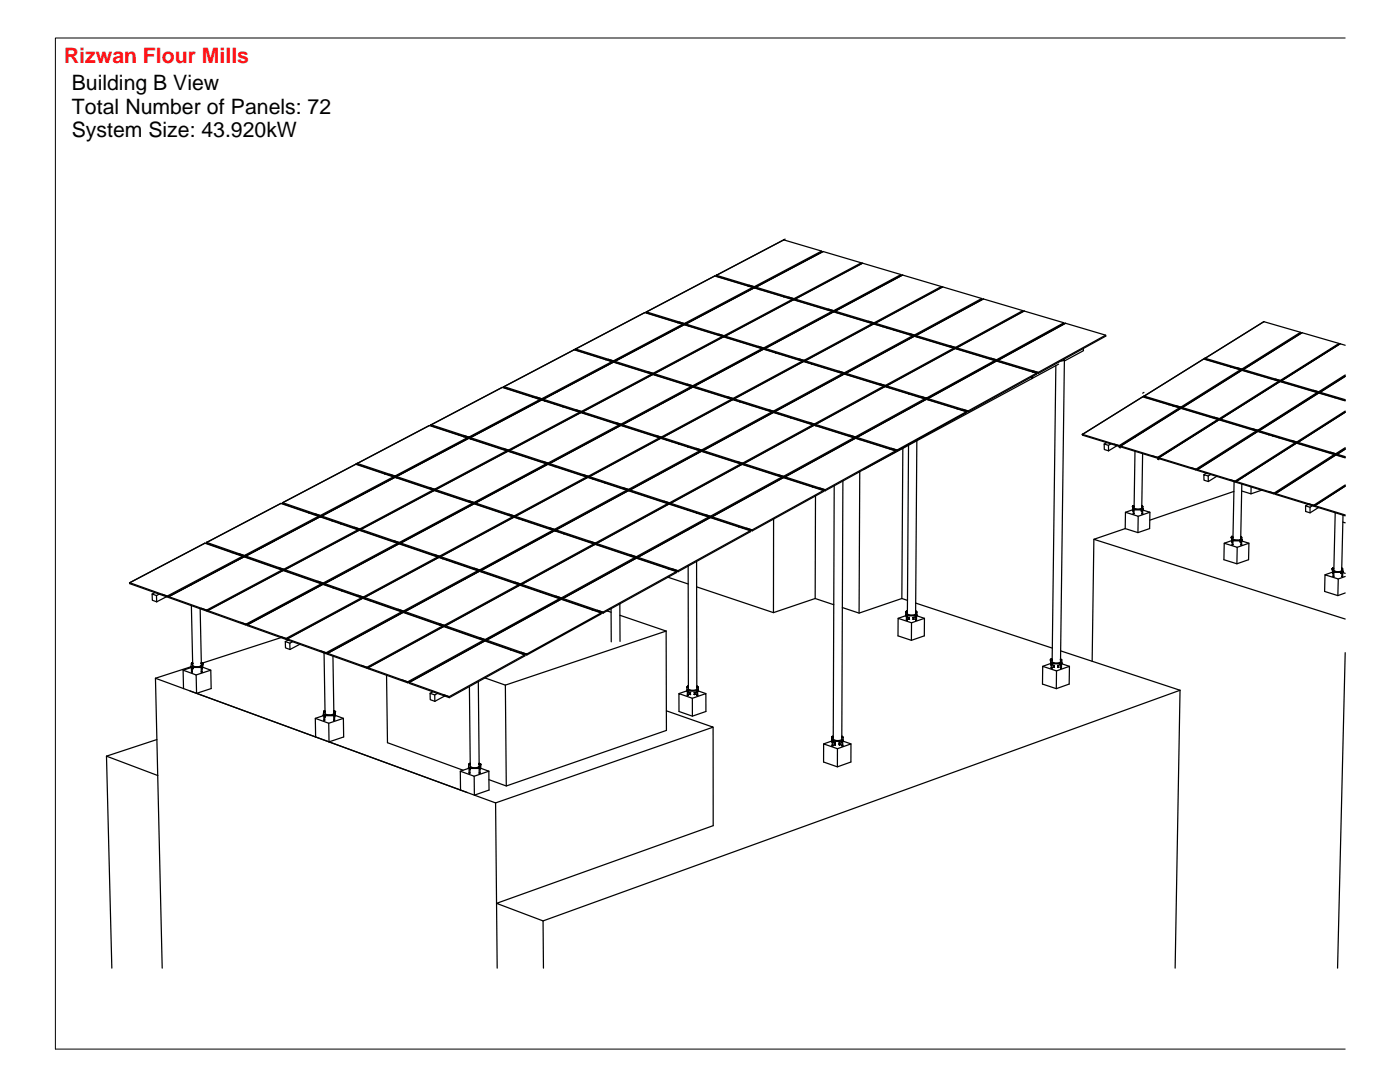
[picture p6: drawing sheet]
<svg xmlns="http://www.w3.org/2000/svg" width="279mm" height="216mm" viewBox="0 0 279 216" stroke-linecap="round" stroke-linejoin="round" font-family="sans-serif">
<defs><g id="words">
<text font-size="4.2" fill="#ff1418" x="12.8" y="12.6">Rizwan Flour Mills</text>
<g font-size="4.2">
<text x="14.3" y="17.9">Building B View</text>
<text x="14.3" y="22.7">Total Number of Panels: 72</text>
<text x="14.3" y="27.4">System Size: 43.920kW</text>
</g>
</g></defs>
<!-- layer: 0 -->
<g fill="none" stroke="#000" stroke-width=".25">
<path d="M142.6 55.1h.1M142.6 55.1l-13.6 7.1M142.7 55.1l6.6 2M142.7 55.1l-13.7 7.1M142.9 54.9h.1M143 54.9h.1M143 54.9v.2l6.4 1.9M143 54.9l7.5 2.3-1-.3M149.3 57.1l1 .2M149.4 57l-.1 .1M149.4 57l1.2 .4M150 57.6v.1"/>
<path d="M150.5 57.4l-13.6 7.3M150.5 57.4l.1 .1M150.6 57.5l1 .3M150.6 57.4v.1M150.6 57.4h.1M150.6 57.4l13.4-7.1v-.2l-13.5 7.1 .1 .2M150.8 57.3h.1M150.8 57.3v.2l.9 .3M150.9 57.3l7.6 2.3M151.6 57.8l4.8 1.4M151.7 57.8h-.1M151.7 57.8l4.7 1.4"/>
<path d="M154.8 58.7h.1M156.4 47.9h.1M156.4 47.9l-13.4 7M156.4 59.2l2.1 .6M156.4 59.2h.1M156.4 59.2l1.7 .5M156.7 47.7l-.3 .2M157.4 59.3l1.1 .3M158.1 59.9v-.2l-13.6 7.3M158.3 59.8h.1M158.3 59.8l-13.6 7.3M158.4 59.8l7.6 2.3"/>
<path d="M158.4 59.8l-13.7 7.3M158.5 59.6v.2l.2-.1M158.6 59.7h.1M158.7 59.7v.2l7.7 2.3M158.7 59.7h.1M158.7 59.7l7.7 2.3M160.2 52.3h.1M164 50.1l-7.6-2.2-13.4 7M164.3 50.2l-13.5 7.1M164.3 50.2l7.6 2.2M171.9 52.6v-.2l-13.4 7.2M172.1 52.5h.1"/>
<path d="M172.1 52.5l-13.4 7.2M179.8 54.8l-7.7-2.3-13.4 7.2M180.1 54.9l-13.4 7.2M180.2 54.9l-13.5 7.2M180.2 54.9l7.7 2.3M187.9 57.4v-.2l-13.5 7.2M188.1 57.3l-13.4 7.2M188.1 57.3l7.8 2.3M196.3 59.7l-13.5 7.2M196.3 59.7l-13.5 7.3M196.3 59.7l7.8 2.3M100.2 77.3h.1"/>
<path d="M100.2 77.3l-14.2 7.5M100.3 77.3l-14.2 7.5M100.3 77.3l6.1 2M100.5 77.1h.1M100.6 77.1v.1M100.6 77.2h.1M100.6 77.2v.1l5.9 1.9M100.6 77.2l7.5 2.4-1-.4M106.4 79.3l.8 .2M106.5 79.2l-.1 .1M106.5 79.2l1.6 .6M107.2 79.5l.6 .2"/>
<path d="M107.3 79.5h-.1M108.1 79.8l-14.2 7.5M108.1 79.8h.1M108.1 79.6l14-7.4v.2l-14 7.4zM108.4 79.7h.1M108.4 79.7v.2l.4 .1M108.4 79.7l7.6 2.4M108.8 80l3.6 1.1M108.8 80h-.1M112.3 77.5v.1M114.6 69.8l-14 7.4M114.6 69.8h.1"/>
<path d="M114.6 69.8l6.3 2M114.8 69.6h.1M114.9 69.6l-.3 .2M114.9 69.6h.1M114.9 69.6v.2l6.1 1.9M114.9 69.6l7.5 2.4M120.9 71.8l1.2 .4M121 71.7l-.1 .1M121 71.7l1.4 .5M121.4 71.7l1 .3M121.8 72v.1M122.4 72l13.8-7.3 .1 .2-13.9 7.3z"/>
<path d="M122.4 72.3l-14 7.4M122.7 72.1h.1M122.7 72.1v.2l7.6 2.4M122.7 72.1l7.6 2.4M123.2 72.5l-.8-.2-14 7.4M123.2 72.5l6.8 2.2M123.3 72.5h-.1M128.7 62.4h.1M128.7 62.4l-13.8 7.2M129 62.2h.1M129 62.2v.2l6.3 1.9M129 62.2l7.6 2.4-1.1-.4"/>
<path d="M129.3 74.2l1 .3M130 74.8v-.1l-14 7.4M130.2 74.7h.1M130.2 74.7l-14 7.5M130.3 74.7l7.6 2.4M130.3 74.7l-14 7.5M130.3 74.5v.2l.2-.1M130.5 74.5v.1M130.5 74.6h.1M130.5 74.6l.1 .2 7.7 2.4M130.6 74.6l7.6 2.4M135.2 64.4l1 .3"/>
<path d="M135.2 64.4l-6.5-2-13.8 7.2M135.3 64.3l-.1 .1M135.3 64.3l1.3 .5M135.7 78.6l-.2 .1M136.1 64.6v.1M136.5 64.8l-13.8 7.3M136.6 64.8l-13.9 7.3M136.6 64.8l7.5 2.3M136.6 64.6l13.6-7.2v.1l-.2 .1-13.4 7.2zM136.8 64.6l.1 .1M136.9 64.7h.1M136.9 64.7v.1l7.6 2.4"/>
<path d="M136.9 64.7l7.6 2.3M137.2 76.6l1 .4M137.6 65.1h-.1M138.2 77l13.9-7.4v.2l-13.8 7.4zM138.2 77.2h.1M138.2 77.2l-5.8 3.1M138.3 77.2l.8 .3M138.3 77.2l-14.1 7.5M138.5 77.1h.1M138.5 77.1l.1 .2 7.7 2.4M138.6 77.1l7.7 2.4M139.1 77.5l6.9 2.2"/>
<path d="M139.3 77.5h-.2M143.4 66.7l1.1 .3M144.2 67.3l-.1-.2-13.8 7.4M144.4 67.2l-13.9 7.4M144.4 67.2h.1M144.4 67.2l-13.8 7.4M144.4 67.2l7.7 2.4M144.5 67v.2l.2-.1M144.7 67.1h.1M144.7 67.1v.2l7.7 2.3M144.7 67.1l7.7 2.3-1.1-.3M145.2 79.2l1.1 .3"/>
<path d="M146 79.9v-.2l-14 7.5M146.2 79.8l-14 7.5M146.3 79.5v.2l.2-.1M146.5 79.6h.1M146.5 79.6v.2l1.2 .3M146.5 79.6l7.8 2.4-1.1-.3M152.4 69.7l-13.9 7.4M152.4 69.7l7.7 2.4M152.6 69.5h.1M152.7 69.5h.1M152.7 69.5v.2l2.1 .7M152.7 69.5l7.7 2.4"/>
<path d="M154.8 70.4h.1M154.8 70.4l5.7 1.7M154.8 68.4l11.3-6.1-.1-.2-13.6 7.3v.2M154.8 68.4h.1M154.8 68.4l-2.4 1.2M156.4 70.9h.1M156.4 67.5h.1M156.4 67.5l-3.7 2M159.4 71.6l1 .3M160.1 72.2v-.1l-13.8 7.4M160.3 72.1h.1M160.3 72.1l-13.8 7.5"/>
<path d="M160.4 72.1l-13.9 7.5M160.4 72.1l1.6 .5M160.4 71.9l.1 .2 .2-.1M160.6 72h.1M160.7 72h.1M160.7 72v.2l2.2 .7M160.7 72l7.8 2.4-1.1-.3M161 78.6v.1M162 72.6l6.2 1.9M162 72.6h.1M162.9 72.9h.1M162.9 72.9l1.5 .4"/>
<path d="M164.4 73.3l4.1 1.3 13.7-7.4-.1-.2-13.6 7.4v.2M164.4 73.3l-.1 .1M165.3 61.7l1.1 .3M166.3 62.2l-9.9 5.3M166.3 62.2h.1M166.4 62l13.4-7.2v.2l-13.4 7.2zM166.6 62.1h.1M166.7 62.1h.1M166.7 62.1v.2l7.7 2.3M166.7 62.1l7.7 2.3M168.5 74.6l-10.4 5.6M168.5 74.6l-13.9 7.5"/>
<path d="M168.5 74.6l7.8 2.5M168.7 74.5h.1M168.8 74.5h.1M168.8 74.5v.2l7.9 2.4M168.8 74.5l7.9 2.4M173.3 64.1l1.1 .3M174.1 64.6l-7.7-2.4-13.7 7.3M174.1 64.8v-.2l-13.7 7.3M174.3 64.6l-13.6 7.4M174.3 64.6l.1 .1M174.4 64.7l1.7 .5M174.4 64.4v.2l.3-.1"/>
<path d="M174.6 64.5h.1M174.7 64.5v.2l1.5 .4M174.7 64.5h.1M174.7 64.5l7.8 2.4-1.1-.4M175.6 76.6l1.1 .3M176.1 65.2l1.3 .4M176.2 65.1l-.1 .1M176.2 65.1l2.3 .8M176.4 77.3l-.1-.2-13.8 7.5M176.6 77.1l-13.8 7.6M176.6 77.1l-13.9 7.6M176.6 77.1l6.4 2"/>
<path d="M176.7 76.9v.2l.2-.1M176.9 77h.1M176.9 77v.2l6.1 1.9M177 77l7.9 2.4M177.1 65.4l-.1 .1M177.4 65.6l1.1 .3M177.4 65.5v.1M178.5 65.9l3.6 1.1M178.5 65.9h.1M178.5 65.9l4 1.2M181.4 78.6h.1M181.5 67.6h.1"/>
<path d="M181.5 66.7v.1M182.4 67.1h.1M182.4 67.1l-13.6 7.4M182.5 67.1l-13.7 7.4M182.5 66.9l13.4-7.3 .1 .1-13.5 7.4zM182.5 67.1l.6 .2M182.7 66.9h.1M182.8 66.9h.1M182.8 67v.1l7.9 2.4M182.8 67l7.9 2.3M183 79.1l1.9 .5M183 79.1h.1"/>
<path d="M183 79.1l1.5 .5M183.1 66.7v.1M183.1 67.2v.1M183.1 67.3l7.2 2.2M183.8 79.1l1.1 .3M184.8 79.7l-3.4 1.9M184.8 79.7h.1M184.9 79.4l13.6-7.5v.2l-13.6 7.5zM185.1 79.5h.1M185.2 79.5h.1M185.2 79.5v.2l5.9 1.8M185.2 79.5l8 2.5-1.1-.3"/>
<path d="M189.6 69l1.1 .3M190.4 69.7l-.1-.2-13.6 7.4M190.6 69.5v.1M190.6 69.5l-13.7 7.5M190.6 69.6l-13.7 7.4M190.6 69.6l7.9 2.3M190.7 69.3v.2l.2-.1M190.9 69.4h.1M190.9 69.4v.2l8 2.4M190.9 69.4l8 2.4M197.8 71.5l1.1 .3M198.9 72l-13.7 7.5"/>
<path d="M198.9 71.8l13.4-7.4v.2l-13.4 7.4zM198.9 72l7.2 2.2M199.1 71.9h.1M199.2 71.9v.2l6 1.8M199.2 71.9h.1M199.2 71.9l8 2.4-1.1-.3M204.2 62.2l-.1-.2-13.4 7.3M204.4 62.1l-13.5 7.3M204.4 62.1l7.9 2.3M205.2 73.9v.1M205.2 73.9l1 .3M205.9 75.2l-12.7 7"/>
<path d="M205.9 75.2l1-.5v-.2l-13.7 7.5v.2M206.1 74.2l.8 .3M206.1 75.1l-.2 .5v-.4M206.2 74.2l1 .3M206.2 74.2h-.1M206.5 74.3h.1M207.2 74.3l13.5-7.4v.2l-13.5 7.4zM210.7 73l-.7 58.6M211.3 72.7l-28.3 15.2M212.3 71.7a.42 .42 0 0 1-.6 .3M212.4 71.8l-.7 58.1M212.6 64.5h.1"/>
<path d="M212.6 64.5l-13.4 7.4M212.7 64.5l8 2.4M212.7 64.5l-13.5 7.4M216.2 69.6v.4l-3.8 2M228.1 79.2l-12.1 7.5M228.1 79.2l5.2 1.6M228.3 79h.1M228.3 78.3l-.3 .2M228.3 79l.1 .2 5.8 1.8M228.4 79l7.3 2.2M240.2 71.6l-11.9 7.4M240.2 71.6l5.4 1.6"/>
<path d="M240.2 71.6l-11.8 7.4M240.4 71.5h.1M240.5 71.5h.1M240.5 71.5v.2l5.2 1.5M240.5 71.5l7.3 2.2-1-.3M245.6 73.2l1.9 .6M245.7 73.2l.9 .2M245.7 73.2h-.1M246.6 73.4l-.1 .1M246.6 73.4l1.2 .4M247.5 73.8l.1 .2-11.9 7.4v-.2M247.5 73.8l-11.8 7.4"/>
<path d="M247.8 73.8l-.3 .1M247.8 73.9h.1M247.8 73.9l-11.9 7.4M248.1 73.7h.1M248.1 73.7v.2l1.2 .4M248.1 73.7l7.4 2.2M249.3 74.3l-1.5-.4-11.8 7.4M249.3 74.3l5.9 1.8M249.3 74.3h.1M249.3 74.3l6.2 1.8M249.3 72.9v.1M250.4 72.3h-.2"/>
<path d="M250.7 79.1h.1M250.7 72l.1 .1M250.7 72l-2.9 1.8M250.8 74.7v.1M252.1 71.2l-1.4 .8M252.1 71.2l7.5-4.7v-.2l-11.8 7.4v.1M252.2 64.2l-11.7 7.3M254.2 69.8l-2.1 1.4M254.5 75.6l1 .3M255.4 76.1l-6.2 4M255.5 76.1l-11.9 7.5M255.5 76.1l7.4 2.2"/>
<path d="M255.5 75.9l11.7-7.4v.2l-11.7 7.4zM255.7 76h.1M255.7 76v.2l7.5 2.2M255.8 76l7.4 2.2M259.6 66.3l-7.4-2.1-11.7 7.3M259.8 66.4l-11.7 7.3M259.8 66.4h.1M262.1 77.9l1.1 .3M263.2 78.4l-11.9 7.5M263.2 78.4l2.3 .7M263.4 78.3h.1M263.5 78.3h.1"/>
<path d="M263.5 78.3v.1l2.1 .7M263.5 78.3l5 1.5M265.5 79.1l3 .9M265.6 79.1l2.1 .6M265.6 79.1h-.1M266.5 79.3l-.1 .1M267.2 68.5l-7.3-2.1-11.8 7.3M267.5 68.6l-11.8 7.4M267.5 68.6l1 .3M267.7 79.7h-.1M267.7 79.7l.8 .2M268.5 75.1l-5 3.2"/>
<path d="M268.5 75l-5.3 3.4v-.2M268.5 74.8l-5.3 3.4M71 92.6l-14.6 7.7M71 92.6h.1M71 92.6l5.8 2M71.2 92.5h.1M71.3 92.5l-.3 .1M71.3 92.5v.2l5.6 1.8M71.3 92.5h.1M71.3 92.5l7.5 2.5M72.4 98.6v.1M72.5 98.5l6-3.2v-.2l-14.6 7.8v.2"/>
<path d="M72.5 98.5l-8.6 4.6-1.3-.5M72.5 98.5l-5.3 2.9M76.8 94.6l1.7 .5M76.9 94.5l-.1 .1M76.9 94.5l2 .7M77.7 94.8l-.1 .1M77.8 94.6l1 .4M78.8 95.3h.1M78.8 95l14.4-7.6v.2l-14.3 7.6zM78.8 95.3l-14.6 7.7M78.8 95.3h.3M79.1 95.1h.1"/>
<path d="M79.1 95.3l7.3 2.5M79.1 95.1v.2l7.6 2.5M79.1 95.1l7.6 2.5M79.2 95.3h-.1M85.6 97.3l1.1 .3M85.7 84.9l-14.4 7.6M85.7 84.9l7.5 2.5M86 84.7h.1M86 84.8l.1 .2 6.5 2.1M86 84.8h.1M86.1 84.8l7.5 2.4M86.4 98v-.2l-14.6 7.8"/>
<path d="M86.7 97.9l-14.7 7.7M86.7 97.9l-14.7 7.7v.2l7.7 2.6M86.7 97.9l7.6 2.5M86.7 97.6v.2l.2-.1M86.9 97.7h.1M87 97.7v.2l7.6 2.6M87 97.7l7.6 2.6M91.8 86.8l-.1 .1M92.5 86.9l1.1 .3M92.6 87.1l1 .3M92.6 87.1h-.1M93.5 99.9l1.1 .4"/>
<path d="M93.5 87.5l-14.4 7.6M93.5 87.5l.5 .1M93.6 87.2l14.2-7.5v.2l-14.2 7.5zM93.8 87.3h.1M93.9 87.3v.2l7.6 2.5M93.9 87.3h.1M93.9 87.3l7.6 2.5M94 87.6l7.1 2.4M94.1 87.6h-.1M100.4 89.5l1.1 .3M101.1 90.1v-.1l-14.4 7.6M101.4 90l-14.5 7.7"/>
<path d="M101.4 90l7.6 2.5M101.4 90l-14.4 7.7M101.5 89.8v.2l.2-.1M101.6 89.9h.1M101.7 89.9v.2l7.7 2.5M101.7 89.9h.1M101.7 89.9l7.7 2.5-1.1-.3M108.7 80l3.7 1.2M108.7 80l-.6-.2-14.2 7.5M109.3 92.6v.1M109.3 92.6l-14.4 7.8M109.3 92.7l-14.4 7.7"/>
<path d="M109.3 92.7l7.7 2.5M109.6 92.5h.1M109.7 92.5v.2l2.7 .9M109.7 92.5l7.7 2.5M110.7 80.6v.1M110.8 91.9l-1.1 .6M110.8 91.9l12.8-6.9v-.2l-14.2 7.6v.2M110.8 91.9h.1M110.8 91.9l-1.4 .7M110.8 93v.1M112.4 81.1v.1M112.4 81.2l3.3 1.1"/>
<path d="M112.4 81.1l3.6 1.2M112.4 91h.1M112.4 93.6l5 1.6M112.4 93.6v.1M115 81.8l1 .3M115.7 82.4v-.1l-14.2 7.5M115.9 82.3h.1M115.9 82.3l-14.2 7.6M116 82.1v.2l.2-.1M116.2 82.2h.1M116.2 82.2l.1 .2 7.6 2.4M116.3 82.2l7.6 2.4-1.1-.3"/>
<path d="M116.3 94.7l1.1 .3M117.1 95.4l-.1-.2-14.4 7.7M117.3 95.3l-14.4 7.7M117.3 95.3l1.1 .3M117.3 95.3l-14.5 7.7M117.4 95v.2l.2-.1M117.6 95.1h.1M117.6 95.1v.2l.9 .3M117.7 95.1l7.7 2.6-1.1-.4M118.4 95.6l6.7 2.2M118.5 95.6l2.3 .7M118.5 95.6h-.1"/>
<path d="M119.4 95.9h-.1M120.8 96.3l4.6 1.6M120.8 96.3l-.1 .1M123.6 84.8l-7.7-2.5-14.2 7.6M123.9 84.9l-13.1 7M123.9 84.9l7.4 2.4M123.9 84.9l-14.2 7.6M123.9 84.6l14-7.5 .1 .2-14.1 7.5zM124.2 84.7h.1M124.2 84.7v.2l7.8 2.5M124.2 84.8l7.8 2.4M125.4 97.9l-14.5 7.8"/>
<path d="M125.7 97.7v.1M125.7 97.8h.1M125.7 97.8l.1 .2 7.8 2.5M125.8 97.8l7.8 2.5M130.9 86.9l1.1 .3M131.3 81l-7.1 3.7M131.3 80.9v.1M131.3 87.2v.1M131.3 87.3l.3 .1M131.3 94.7h.1M131.3 94.7l-5.6 3.1M131.3 99.8v.1"/>
<path d="M131.3 99.9l1.9 .6M131.3 99.9l-5.9-2-14.4 7.8M131.6 87.6v-.2l-14.2 7.6M131.9 87.5l-14.3 7.6M131.9 87.5l1.2 .4M132 87.2v.2l.2-.1M132.1 87.3h.1M132.2 87.3h.1M132.2 87.3v.2l1 .3M132.2 87.3l7.8 2.5-1.1-.3M132.4 80.3h.1M132.4 80.3l-1.1 .7"/>
<path d="M132.5 100l1.1 .3M133.1 87.9l2.4 .7M133.2 87.8l-.1 .1M133.2 87.8l4.1 1.3M134.1 88.1h-.1M135.5 88.6l1.8 .6M135.5 88.6h.1M137.3 89.1l2.7 .9M137.3 91.5l-6 3.2M137.3 89.2l2.3 .8M137.3 89.1v.1M137.3 91.4v.1"/>
<path d="M137.3 91.4l-11.9 6.5M137.3 91.4l2.4-1.3-.1-.1-14.2 7.7v.2M139 89.7h.1M139 90.5v.1M140 90.1l-2.7 1.4M140 90.1l-14.3 7.7M140 90.1l7.8 2.5M140.3 89.9h.1M147.1 92.1l1.1 .3M147.6 80.2l-1.4-.5-14 7.6M147.6 80.2l2.4 .7M147.7 80.1l6.6 2.1"/>
<path d="M147.7 80.1l-.1 .1M147.9 92.8l-.1-.2-14.2 7.7M148.1 92.7l-14.3 7.7M148.1 92.7h.1M148.1 92.7l-14.2 7.7M148.1 92.7l6.3 2M148.2 92.4l-7.9-2.5v.2l7.9 2.5M148.2 92.4v.2l.2-.1M148.4 92.5h.1M148.4 92.5v.2l8 2.6M148.4 92.5l8 2.6-1.2-.4M148.5 85.4h.1"/>
<path d="M148.5 85.4l-8.5 4.6M148.5 85.4l5.5-3v-.2l-14 7.6v.2M148.5 85.4l-8.2 4.5M148.6 80.4l-.1 .1M150 80.9l4 1.3M150.1 80.9h-.1M152.9 81.8v.1M152.9 83v.1M154.3 82.3l-5.8 3.1M154.4 82.3l-14.1 7.6M154.4 82.3l3.3 1.1M154.4 94.6v.1"/>
<path d="M154.4 96.3v.1M154.4 94.7l1.6 .5M154.6 82.1h.1M154.6 82.1v.2l3.3 1M154.7 82.1l7.8 2.5M155.5 81.6h.1M155.5 82.6v.1M156.3 95.3l-14.2 7.8M156.3 95.3l5.8 1.9M156.4 95.1l14-7.7v.1l-14 7.8zM156.6 95.1l.1 .1M156.7 95.2h.1"/>
<path d="M156.7 95.2v.1l6.4 2.1M156.7 95.2l8 2.5-1.1-.3M157.7 83.4l4.5 1.4v.2M157.9 83.3l-.2 .1M157.9 83.3l4.5 1.5M158.1 80.2h.1M158.1 80.2l-3.8 2M158.1 80.2l-3.5 1.9M158.1 80.2l10.1-5.5v-.2l-13.9 7.5v.2M161.4 84.3l1.1 .3M162.1 97.2l2.2 .7M162.2 84.8l-14 7.6"/>
<path d="M162.2 97.1l-.1 .1M162.4 84.8h-.2M162.4 84.8h.1M162.4 84.8l-14 7.7M162.4 84.8l.1 .1M162.5 84.9l-14.1 7.6M162.5 84.9l.3 .1M162.5 84.6v.2l.2-.1M162.7 84.7h.1M162.7 84.7l.1 .2 7.9 2.5M162.7 99v20.4M162.8 84.7l7.9 2.5-1.1-.4"/>
<path d="M162.8 91.7v.1M162.8 84.9v.1M162.8 85l7.6 2.4M163.1 97.4l1.6 .5M163.1 97.4v.1M164.3 97.9l.1 .2-10 5.5M164.3 97.9l-14.2 7.8v.2M164.6 97.9l-.3 .1M166.5 96.9l-.2 50.2M168.2 96l-.2 51.1M170.7 87.5l-14 7.7M170.7 87.5l.9 .2"/>
<path d="M171 87.3h.1M171 87.3v.2l8 2.5M171 87.2h.1M171 87.2l-.3 .2M171 87.3l8 2.5M171.1 87.2l-.1 .1M171.6 94.1l-.2 28.2M171.6 94.1l7.1-3.9v-.2l-14 7.7v.2M171.6 94.1l-6.9 3.8M171.6 87.7l7.1 2.3M171.6 87.7h.1M176.8 89.3h-.1"/>
<path d="M177.3 83.7l.1 .1M177.7 89.6h-.1M177.9 89.5l1.1 .3M179 89.8l13.9-7.6v.1l-13.9 7.7zM180.2 89.5l-.2 29.9M180.2 89.5l-7.8 4.2M181.3 88.8l-.2 33.3M181.4 81.5v.1M181.4 81.5l-10.4 5.7M181.4 81.5l3.2-1.7-.1-.2-13.8 7.6v.2M181.4 81.6l-10.3 5.6M183 87.9l-.3 32.4"/>
<path d="M183 87.9l-2.8 1.6M183 80.6v.1M191 81.6l-6.1-1.9-13.9 7.6M191 81.6l1.9 .6M191.1 81.5l2.1 .7M191.1 81.5l-.1 .1M192 81.8l-.1 .1M216 86.7h.1M216 86.7v.1l5.7 1.8M216.1 86.7l7.2 2.2-1-.3M220.8 88.3l-.4 .3M221.2 88.9l-.8-.3v1.1l.8 .3"/>
<path d="M221.7 88.6l1.7 .5M221.7 88.6l-.5 .3v1.1M222.9 88.9l-1.7 1.1M223.3 89.3l.3 .1M223.6 89h.1M223.7 89l7.3 2.3M223.7 89v.2l4.3 1.3M226.5 90.1l-.2 10.9a.6 .6 0 0 0 .9 .6l.6-.2 .1-.3M226.6 87.1l8.8-5.5v-.2l-12.1 7.5 .1 .2M226.6 87.1v.1M226.6 87.1l-3.2 2M226.6 87.2l-3 1.8"/>
<path d="M228 90.5l-.1 10.5M228 90.5l3 .9M228.1 86.1v.1M230 91l1 .3M231 91.6l.3 .1M231 91.3l12-7.6 .1 .2-12.1 7.5zM231.2 91.3h.1M231.3 91.3v.2l7.4 2.3M231.3 91.3l7.4 2.3-1.1-.3M233.3 80.8l.8 .2M233.3 80.7v.1M234.1 81l1.3 .3"/>
<path d="M234.2 81h-.1M234.2 81l1.5 .4M234.6 80.9l1.1 .3M235.6 81.5h.1M235.6 81.5l-9 5.7M235.9 81.3h.1M235.9 81.3l.1 .2 7.4 2.2M236 81.3l7.3 2.2-1-.3M238.9 93.7h.1M239 93.7h.1M239 93.7v.2l2.6 .8M239 93.7l7.5 2.3-1.1-.3"/>
<path d="M240.7 94.4l-.4 .3M241.1 95l-.8-.3v1.1l.8 .3M241.6 94.7l-.5 .3v1.1M241.6 94.7l1.2 .4M242.8 95.1l3.7 1.1M242.8 95.1l-1.7 1M243 83.7l-7.3-2.2-12 7.5M243.3 83.8h.1M243.3 83.8l-12.1 7.5M243.3 83.8l-12 7.5M243.3 83.8l5.8 1.7M243.5 83.6h.1"/>
<path d="M243.6 83.6v.2l5.5 1.6M243.6 83.6l7.4 2.3M246.3 98.1l-16.8 5.7M246.3 96.1l-.2 11.1M246.7 96.1h.1M246.7 96.1v.2l1.1 .3M246.7 96.1l7.6 2.3-1.1-.3M247.8 96.6l4 1.2M247.8 96.6l-.2 10.6M247.9 95.3l-1.4 .9M247.9 95.3h.1M248.5 94.9h.1"/>
<path d="M248.5 94.9l-.6 .4M248.7 94.7v.1M248.7 94.8l-2 1.3M248.9 94.7h.1M249 87.3l-10 6.4M249 87.3h.1M249 87.3l-10.3 6.5M249 87.3l1.7-1.1v-.2l-12 7.6v.2M249.1 85.5l1.6 .5M249.1 85.4v.1M249.1 85.4l1.9 .6M249.2 80.1h.1"/>
<path d="M249.2 80.1l6-3.9v-.1l-11.9 7.4 .1 .2M249.2 80.1l-5.8 3.6M249.7 97.2v1.3M249.9 94l-1.4 .9M249.9 94h.1M249.9 94l-1.2 .8M250 85.5l1 .4M250.1 93.9l-.2 .1M250.2 93.9h-.1M250.4 93.7l-.5 .3M250.4 93.7h.1M250.6 86.3v.1"/>
<path d="M250.6 85.9v.1M250.6 93.6l-.5 .3M250.6 93.6h.1M250.6 93.6l7.9-5.1v-.2l-12 7.7v.2M251 86.1l-2 1.2M251 86.1h.1M251 85.9l11.9-7.6v.2l-11.9 7.5zM251 86.1l3 .9M251 86.1l-12 7.6M251.2 85.9h.1M251.3 85.9h.1M251.3 85.9v.2l2.8 .9"/>
<path d="M251.3 86l7.5 2.2-1.1-.3M251.8 97.8l-2.1 .7-1.9-.5M251.8 97.8l2.5 .8 12-7.7v-.2l-12 7.7v.2M253.2 86.7h.1M254 87l4.5 1.3M254.1 87l4.7 1.4M254.1 87h-.1M254.5 98.5h.1M254.6 98.5v.2l6.4 1.9M254.6 98.5l7.6 2.3M255.3 87.3l-.1 .1M258.7 88.4l-8.3 5.3"/>
<path d="M258.7 88.4l7.6 2.3M258.7 88.4l-12 7.7M259 88.3h.1M259 88.3v.1l7.6 2.3v-.2l1.9-1.2M259 88.3l9.5-6.1-9.7 6.2M259 88.3l7.6 2.2-1.1-.3M259.4 95.3h.1M266.6 90.8l-12 7.7M266.6 90.8h.1M266.6 90.8l1.9 .6M266.8 90.6h.1M266.9 90.6h.1"/>
<path d="M266.9 90.6v.2l1.6 .5M266.9 90.6l1.6 .5M268.5 82l-9.7 6.2v.2M268.5 89.6l-1.6 1M268.5 97l-6.3 4v-.2M268.5 89.5l-1.9 1.2M268.5 97l-6.1 3.9M268.5 96.8l-6.3 4M25.9 116.3l7.5 2.6-1.1-.3M25.9 116.3v.2l5.9 2.1M30.9 118.2l-.5 .3M31.2 118.8l-.8-.3v1.3l.9 .3"/>
<path d="M31.8 118.6l-.6 .2 .1 1.3M31.8 118.6l1.4 .5M33.2 119.1l-1.9 1M33.6 119h.1M33.7 119v.1M33.7 119.1v.1l4.5 1.6M33.7 119.1l7.5 2.6M38.1 116.7l-4.4 2.4M38.1 116.7l-4.7 2.4h-.2M38.1 116.7h.1M39.8 115.7v.1M39.8 115.7l-1.7 1"/>
<path d="M39.8 115.7l8.6-4.5v-.2l-15 7.9v.2M40.9 108.4l-15.1 7.9M41.2 108.2h.1M41.2 108.2l.1 .2 6 2.1M41.3 108.2l7.5 2.7-1.1-.4M46.3 110.3l2.1 .7M46.3 110.3l-5.4-1.9-15 7.9M46.4 110.2l-.1 .1M47.3 110.5l-.1 .1M47.3 110.5l1.5 .5M48.7 111.1h.1M48.7 111.1l-10.6 5.6"/>
<path d="M48.7 111.1l7.6 2.6M48.7 111.1l-15 8M48.8 111l-1.4 .7M48.8 110.9l14.8-7.9v.2l-14.8 7.8zM49 110.9v.1M49 111h.1M49 111l.1 .1 7.5 2.7M49.1 111l7.5 2.6M54.8 107.9l-4 2.1M55.6 113.2l1 .4M56.1 100.5l-14.9 7.7M56.3 113.9v-.2l-15.1 8"/>
<path d="M56.3 100.3h.1M56.4 100.3v.2l6.2 2.1M56.4 100.3h.1M56.4 100.3l7.5 2.6-1-.4M56.5 113.8l-15 8v.2l7.6 2.7M56.5 113.8h.1M56.6 113.6v.2l.2-.1M56.8 113.7h.1M56.8 113.7l.1 .2 7.6 2.6M56.9 113.7h.1M56.9 113.7l7.6 2.6-1.1-.3M61.8 102.3l-.2 .1"/>
<path d="M62.5 102.7l1.1 .3M62.5 102.7l-6.4-2.2-14.8 7.7M62.6 102.6l-.1 .1M63.8 103.1h.1M63.8 103.1l-14.7 7.9M63.9 103.1l-14.8 7.9M63.9 103.1l.1 .1M64 103.2l2.3 .8M64.1 116.5l-7.6-2.7-15 8M64.2 103h.1M64.2 103v.2l3.8 1.3M64.2 103l-.2 .2"/>
<path d="M64.2 103l7.6 2.6M64.4 116.6l-15.1 8M64.5 116.6l-15.1 8.1M64.5 116.6l2 .7M64.7 116.4h.1M64.8 116.4v.2l3.4 1.2M64.8 116.4h.1M64.8 116.4v.1M64.8 116.5l7.7 2.6M66.3 103.9v.1M66.3 104l1.7 .5M66.5 115.5l12.8-6.9v-.2l-14.8 7.9v.2"/>
<path d="M66.5 115.5h.1M66.5 115.5l-2 1M66.5 117.2v.1M66.5 117.3l1.7 .6M68 104.5l3.8 1.3M68 104.5h.1M68 104.5l3.4 1.2M68.2 114.6h.1M68.2 114.6l-3.4 1.8M68.2 117.8v.1M68.2 117.9l3.9 1.4M68.2 117.8l4.3 1.5"/>
<path d="M70.7 105.2l1.1 .4M71.4 118.8l1.1 .3M71.5 105.9l-.1-.2-14.8 7.9M71.7 105.8l-14.9 7.9M71.7 105.8l-14.8 7.9M71.7 105.8l7.6 2.6M71.8 105.6v.2l.2-.1M72 105.6h.1M72.1 105.7l7.6 2.6M72.2 119.5l-.1-.2-15 8.1M72.4 119.4l-15.1 8.1M72.4 119.4l.5 .2"/>
<path d="M72.5 119.1v.2l.2-.1M72.7 119.2h.1M72.7 119.2l.1 .2 .3 .1M72.8 119.2l7.7 2.7-1.1-.3M72.9 119.6l7.2 2.5M73.1 119.5l-.2 .1M73.1 119.5l2.3 .8M74 119.8l-.2 .1M78.6 107.9l1.1 .4M79.6 108.5l-11.4 6.1M79.6 108.5h.1M79.6 108.5l-14.8 8"/>
<path d="M79.6 108.5l7.7 2.6M79.7 108.3l14.6-7.9v.2l-14.6 7.8zM79.9 108.3l.1 .1M80 108.4v.1l7.7 2.7M80 108.4h.1M80 108.4l7.7 2.6M86.6 110.6l1.1 .4M87.3 111.3v-.2l-14.8 8M87.6 111.2l.7 .3M87.6 111.2l-14.9 8M87.7 111v.2l.2-.1M87.9 111.1h.1"/>
<path d="M87.9 111.1v.2l1.4 .4M88 111.1l7.7 2.6M88.3 111.5l4.5 1.5M88.4 111.4l-.1 .1M89.3 111.7l1.5 .5M89.3 111.7l-.1 .1M90.8 112.2l3.8 1.3M90.8 112.2l-.2 .1M92.8 112.9v.1M92.8 113l2.5 .9M92.9 115.4l2.5-1.3-.1-.2-14.8 8v.2M92.9 115.5l-12.1 6.5"/>
<path d="M92.9 115.4v.1M92.9 115.4l-12.4 6.7M94.6 113.5l1.1 .4M94.6 113.5v.1M94.6 100.5h.1M94.6 100.5l-14.6 7.9M94.6 114.5v.1M94.6 100.3l14.4-7.8v.2l-14.4 7.8zM94.6 113.4l1.1 .3M94.6 100.5l7.7 2.6M94.8 100.3h.1M94.9 100.4v.2l7.7 2.5"/>
<path d="M94.9 100.4h.1M94.9 100.4l7.7 2.5M95.6 114l-2.7 1.5M95.6 114h.1M95.7 113.7l14.6-7.9 .1 .2-14.7 7.9zM96 113.8h.1M96 113.8v.2l7.9 2.7M96 113.8l7.9 2.7M101.5 102.6l1.1 .3M102.3 103.3v-.2l-14.6 7.9M102.6 103.2l-14.7 7.9M102.6 102.9v.2l.2-.1"/>
<path d="M102.8 116.1l1.1 .4M102.8 103h.1M102.8 103l.1 .2 1.5 .5M102.9 103h.1M102.9 103l7.7 2.6-1-.3M103.4 103.5l-.9-.3-14.6 7.9M103.4 103.5l6.9 2.3M103.5 116.7l-7.8-2.7-14.9 8M103.5 116.9v-.2l-14.9 8.1M103.5 103.4l-.1 .1M103.8 116.8l-14.9 8.1M103.8 116.8l7.9 2.7"/>
<path d="M103.9 116.5v.2l.2-.1M104 116.6h.1M104.1 116.6v.2l7.9 2.7 14.7-8v-.2l-14.7 8v.2M104.1 116.6h.1M104.1 116.6l7.9 2.7-1.1-.4M104.4 103.7l1.5 .5M104.4 103.7l-.1 .1M105.9 104.2l4.8 1.6 .2-.1M105.9 104.2l-.1 .1M108.1 118.1l-.2 .1M110.7 105.9l-14.7 7.9M110.7 105.9l.2 .1"/>
<path d="M110.9 105.7l14.2-7.7v-.2l-14.5 7.8 .1 .2M110.9 105.7v.3M110.9 106l1.6 .5M110.9 105.7h.1M111 105.7v.2l7.8 2.7M111 105.7l7.8 2.7M112 119.6l-14.9 8.1M112 119.6l8 2.7M112.3 119.4h.1M112.3 119.4l.1 .2 5.9 2M112.4 119.4l7.9 2.7-1.1-.3M112.5 104.8v.1"/>
<path d="M112.5 106.5h.1M112.5 106.5l6 2M112.9 119.1h.1M117.7 108l1.1 .4M118.5 108.7v-.2l-14.6 8M118.7 108.6l-14.6 8M118.7 108.6h.1M118.8 108.6l-14.7 8M118.8 108.6l7.9 2.7M118.8 108.4v.2l.2-.2M119 108.4h.1M119 108.4l.1 .2 7.9 2.7"/>
<path d="M119.1 108.5l7.9 2.6-1.1-.4M127 111.4l-14.7 8M127 111.4h.1M127.2 111.2h.1M127.3 111.2v.2l5.2 1.7M127.3 111.2h.1M127.3 111.2l8 2.7-1.1-.4M131.4 108.9v.1M131.4 112.8h.1M132.5 113.1l1 .4M132.5 113.1l-.1 .1M133.3 100.7l-.1-.2-14.4 7.9"/>
<path d="M133.3 115.2l4 1.3M133.4 113.5l1.4 .5M133.4 113.5l-6.4-2.1-14.7 8M133.5 113.5h-.1M133.5 113.5l1.4 .4M133.5 100.6l-14.5 7.8M133.5 100.6l-14.4 7.9M133.5 100.6l7.9 2.6M133.6 100.3v.2l.2-.1M133.8 100.4h.1M133.8 100.4l.1 .2 5.1 1.7M133.9 100.4l7.9 2.6-1.1-.3"/>
<path d="M134.8 114l.2 .1M134.9 113.9l.4 .2M134.9 113.9l-.1 .1M137.3 101.7v.1M137.3 105.6v.1M137.3 105.6l-10.3 5.7M137.3 105.7l-10 5.5M137.3 105.6l4.1-2.2v-.2l-14.4 7.9v.2M137.3 113l-2 1.1M137.3 113l.1 24.1M139 102.3l2.8 .9M139 102.3v.1"/>
<path d="M139 104.7v.1M139 112l.1 25.1M139 117.1l15.4 5.1 8.3-2.8 3.7 1.3M141.7 103.3h.1M141.7 103.3l-4.4 2.4M141.8 103.3l6.5 2.1M141.8 103.3l-14.5 7.9M141.8 103l14.2-7.8v.2l-14.2 7.8zM142 103.1h.1M142.1 103.1v.2l6.3 2.1M142.1 103.1h.1M142.1 103.1l8 2.6-1.1-.3"/>
<path d="M147.5 105.1h-.1M148.3 105.4l1.4 .5M148.4 105.4l1.5 .5M148.4 105.4h-.1M149.7 105.9l-14.4 8v.2M149.7 105.9l.1 .2-12.5 6.9M149.9 105.9h-.2M154.4 103.6l-4.3 2.3h-.2M154.4 103.6v18.6M180 119.4l-8.6 2.9-3.3-1.1M180 119.4l1.1 .4M218.3 107.6l-.3 24.3"/>
<path d="M224.6 105.5v-3.3l2.6 .8-.1 3.3M224.6 105.5l-6.3 2.1 50.2 15.9M226 101v.1M226 101h.3M226 101l.1 .1M226 101.1l.1 .5M226.1 101.6h.1M226.1 101.7h.1M226.1 101.6v.1M226.1 101.7h.2M226.1 101.7l-1.5 .5M226.1 101.1h-.1"/>
<path d="M226.1 101.7v.3M226.1 101.1h.1M226.1 101h.1M226.1 101.1h.2M226.1 101v.1M226.2 101h-.1M226.2 101h.1M226.2 101.1h.1M226.2 102.5h.1M226.2 102h.1M226.2 101.7v.8M226.2 101.6h.1"/>
<path d="M226.2 101.5v.1M226.2 101.5h.1M226.2 101.6l.1 .1M226.3 101.7h.1M226.3 101.6l-.2 .1M226.3 101.1h.1M226.3 101l-.1 .1M226.3 101h.1M226.3 101v.1M226.3 101.5v.1M226.3 101.7h1.5M226.3 101.7h1.7"/>
<path d="M226.3 101.6h.1M226.3 102.5h.1M226.3 101.6h-.1M226.3 101.7v.8M227.8 101.7h.2M227.8 101.9h.1M227.8 101.9v.1M227.8 101.7v.2M227.8 102h.1M227.9 101h.1M227.9 101v.1M227.9 102.5h.1"/>
<path d="M227.9 101h.2M227.9 101.7v.3M227.9 102h.1M227.9 102v.5M227.9 101.6h.1M227.9 101.1h.1M227.9 101.6l.1 .1M228 101.6v.1M228 101.6h-.1M228 101.7h.1M228 101.1h.1M228 101.6h.1"/>
<path d="M228 102.5h.1M228.1 101.8l1.4 .4-2.3 .8M228.1 101.6h-.1M228.1 101.6h.1M228.1 101.7l-.1 .8M228.1 101.6v.1M228.1 101v.1M228.1 101l-.2 .1M228.1 101.1v.5M228.1 101.7h-.1M229.5 102.2l-.1 3.3-2.3 .8-2.5-.8M245.7 107.2h.1"/>
<path d="M245.7 107.2v.1M245.7 107.2h.4M245.7 107.2h.2M245.7 107.2l.1 .6M245.8 107.8h.1M245.8 107.8v.1M245.8 107.9h1.7M245.8 107.9l-1.5 .5M245.8 107.9h.1M245.8 107.9h.2M245.8 107.9l.1 .2M245.9 107.2h-.2"/>
<path d="M245.9 107.2v.1M245.9 107.2h.1M245.9 108.1h.1M245.9 107.3h.1M245.9 108.7h.1M245.9 107.8h.1M245.9 107.9v.8M245.9 107.7v.1M245.9 107.7h.1M245.9 107.7h.2M246 107.7h-.1M246 107.2h.1"/>
<path d="M246 107.3h.1M246 107.8h.1M246 107.2h-.1M246 107.2v.1M246 107.8l-.2 .1M246 107.8v.1M246 107.9h1.7M246 107.7h.1M246 108.7h.1M246.1 107.8h.1M246.1 108.7h.1M246.1 107.7l-.2 .1"/>
<path d="M246.1 107.2a.62 .62 0 0 0 .9 .6l.6-.2v-.3M246.1 107.7v.1M246.1 107.9v.8M246.1 107.8h-.1M246.9 109.2l2.3-.8v3.3l-2.4 .8-2.5-.8v-3.3l2.6 .8-.1 3.3M247.5 107.9h.2M247.5 108.1h.1M247.5 107.9v.2M247.6 107.2h.1M247.6 107.2v.1M247.6 107.2h.2M247.6 108.1h.1"/>
<path d="M247.6 107.3h.1M247.7 107.9l-.1 .2M247.7 107.9h.1M247.7 108.7h.1M247.7 107.2l-.1 .1M247.7 107.2h.1M247.7 107.9v.8M247.7 107.8h.1M247.7 107.2h-.1M247.7 107.9h.2M247.7 107.8v.1M247.8 107.8h-.1"/>
<path d="M247.8 107.7l-.1 .1M247.8 107.7h.1M247.8 107.8h.1M247.8 107.8l.1 .1M247.8 108.7h.1M247.8 107.2h.1M247.8 107.7v.1M247.8 107.2h-.1M247.8 107.9l1.4 .5M247.8 107.9v.8M247.8 107.2l.1 .6M247.9 107.9h-.2"/>
<path d="M247.9 107.9h.1M260.6 100.9l.8 .3M261 100.6l-.4 .3v1.2l.9 .2 1.6-1M261 100.6l1.2 .4M261.1 100.5l1.1 .3M261.9 100.9l-.5 .3 .1 1.1M262.3 100.9h.1M262.4 100.9h.1M262.4 100.9v.2l4.1 1.2M262.4 100.9l6.1 1.9M265.9 113.5h.1M265.9 113.5v.1"/>
<path d="M265.9 113.5h.3M265.9 113.6l.1 .5M265.9 113.5l.1 .6M266 113.5h-.1M266 114.4h.1M266 114.2l-1.6 .5M266 114.1v.3M266 114.1v.1M266 114.1h.1M266 113.5h.1M266 114.2h.2M266 114.2h.1"/>
<path d="M266 113.5v.1M266 113.5l.1 .1M266.1 114.4h.1M266.1 114.2v.8M266.1 114v.1M266.1 114.1h.1M266.1 115h.1M266.1 114h.1M266.1 113.5h.1M266.1 113.5v.1M266.1 114.1l.1 .1M266.1 113.5h-.1"/>
<path d="M266.1 114.1l-.1 .1M266.2 114.2h1.4M266.2 115h-.1M266.2 114h.1M266.2 114.2h.1M266.2 114.2h1.7M266.2 115h.1M266.2 114.1h.1M266.2 114l-.1 .1M266.2 114v.1M266.2 114.2v.8M266.5 102.3l1.5 .5"/>
<path d="M266.5 102.3l-.3 11.2a.63 .63 0 0 0 .9 .6l.6-.2 .1-.4M267.6 114.2h.2M267.6 114.4h.1M267.6 114.2v.2M267.7 114.4h-.1M267.7 114.4h.1M267.8 113.5h.1M267.8 115h.1M267.8 114.2v.8M267.8 114.2v.2M267.8 114.2h.1M267.8 113.5h.2"/>
<path d="M267.8 114.1h.1M267.8 114v.1M267.8 114h.1M267.8 114l.2 .1M267.9 114.1h.1M267.9 115h.1M267.9 114.2h.2M267.9 114.2h.1M267.9 114l-.1 .1M267.9 114h.1M267.9 113.5h.1M267.9 113.5h-.1"/>
<path d="M267.9 114.1l.2 .1M268 113.5l.1 .6M268 114.1h-.1M268 114.1h.1M268 114.2l-.1 .8M268 114.2l.5 .2M268 114.1l-.1 .1M268 114.1l.1 .1M268 104.2l.5 .1M268 102.8l.5 .1M268 102.8l-.2 10.7M268.1 114.2h-.2"/>
<path d="M268.5 118.3l-1.5 .5-2.6-.8v-3.3l2.7 .8-.1 3.3M268.5 115l-1.4 .5M31 135.3l5.6 2.1M31 135.3l.5 19.4M36.6 137.4l-.1-3.7 2.6 1 .1 3.6 23.8 8.8M37.9 137.9l55.4 20.3M38.1 133.2h.4M38.1 133.2h.1M38.1 133.2h.2M38.1 133.1h.1M38.1 133.1v.1M38.1 133.1l-7.1 2.2"/>
<path d="M38.2 120.8l3.1 1.1M38.2 120.8l.2 11.5M38.2 133.2l-1.7 .5M38.2 133v.1M38.2 133.2v.9M38.2 132.4l-.1 .7M38.2 133.1h.1M38.2 133h.1M38.2 132.4h.1M38.2 134.1h.1M38.2 133h.2M38.3 133.1h.1"/>
<path d="M38.3 133.1l-.2 .1M38.3 133.1v.1M38.3 133.2h1.9M38.3 134.1h.1M38.3 132.4h-.1M38.3 132.4h.1M38.4 133h-.2M38.4 132.4h.1M38.4 133.1h-.2M38.4 132.4h-.1M38.4 133v.1M38.4 134.1h-.1"/>
<path d="M38.4 133.1h-.1M38.4 133.2v.2M38.4 134.1h.1M38.4 133.4h.1M38.4 133.4v.7M38.4 132.3v.1M38.4 132.3h.1M38.5 133.4h.1M38.5 133.2v.2M38.5 133.2h1.7M39.1 134.7l3-1v3.7l-2.9 .9-2.6-.9M39.9 121.5l.3 10.9a.68 .68 0 0 1-1 .6l-.7-.1-.1-.5"/>
<path d="M40.1 133.1h.1M40.1 133v.1M40.1 133.2l.1 .9M40.2 133.1h.1M40.2 134.1h.1M40.2 133h-.1M40.2 121.4l1 .3M40.2 132.4h.1M40.2 133.1v.1M40.3 133h-.1M40.3 133h.1M40.3 133.1h-.1"/>
<path d="M40.3 133.1l.1 .1M40.3 133.1h.1M40.3 134.1h.1M40.3 133l-.1 .1M40.3 132.3h.1M40.3 132.3h-.1M40.3 133v.1M40.3 132.4h.1M40.3 134.1h-.1M40.4 132.4h.1M40.4 133.4h-.1M40.4 132.4h-.2"/>
<path d="M40.4 132.4h-.1M40.4 133.2v.2M40.4 133.4h.1M40.4 133.2l-.1 .9M40.4 133.2h-.2M40.4 133.1l1.7 .6M40.4 133.1h.1M40.4 133.1v.1M40.4 133.1h-.1M40.5 132.5l-.1 .6M40.5 132.4v.1M40.5 132.4h-.1"/>
<path d="M41.2 121.7l.1 .2 .2-.1M41.4 121.8h.1M41.5 121.8l7.6 2.7M48 124.2l1.1 .3M49.1 124.5l15-8 .1 .2-15.1 8zM49.4 124.7v.1l7.7 2.8M49.4 124.7l7.7 2.7M56 127l1.1 .4M56.1 127.2l-15.8 5.1M57.1 127.4v.2l.2-.1M57.3 127.5h.1M57.3 127.5l.2 .2"/>
<path d="M57.3 127.5l7.8 2.8-1.1-.4M57.5 127.7l-.6 .3M57.5 127.7l2.3 .9M57.8 128.3l-.9-.3 .1 1.3 .9 .3M58.4 128l-.6 .3 .1 1.3M59.8 128.6l-1.9 1M59.8 128.6l4.9 1.7M64.7 130.3l.2 11.6M64.7 130.3l.4 .1M65.3 130.3h.1M65.4 130.4h.1M65.4 130.4v.2l7.8 2.8"/>
<path d="M65.4 130.4l7.8 2.8M66.4 129.7v.1M66.4 130.9l.2 11a.69 .69 0 0 1-.3 .7 .69 .69 0 0 1-.7 .1l-.7-.2v-.5M67.9 129h-.2M70.2 127.7l-4.8 2.7M70.2 127.7l-5.1 2.7M70.2 127.7h.1M70.2 127.7l10-5.4-.1-.2-15 8.2v.1M72.1 132.8l1.1 .4M73.2 133.2v.2l.2-.2M73.4 133.2h.1M73.4 133.2l.1 .2 7.9 2.9 15.1-8.3-.1-.2-15 8.3v.2"/>
<path d="M73.5 133.2h.1M73.5 133.2l7.9 2.9-1.2-.4M75.4 120.3l-.1 .1M75.4 120.3l5.1 1.8M77.1 134.7l.2 13.5 15.1 5.5M79 122.9v.1M80.5 122.2l-10.3 5.5M80.5 122.2l7.3 2.6M80.5 122.2l-15.1 8.2M80.8 122h.1M80.8 122v.2l7.9 2.8M80.8 122l7.8 2.8"/>
<path d="M81.6 136.2h.1M81.7 136.2v.2l5.6 2M81.7 136.2h.1M81.7 136.2l7.9 2.8-1.1-.4M86.4 138l-.6 .3M86.8 138.7l-1-.4 .1 1.3 .9 .3M87.3 138.4l1.4 .5M87.3 138.4l-.5 .3v1.2M87.6 124.4l1 .4M87.8 124.8l.5 .1M88 124.7l-.2 .1M88.3 125.1v-.2l-15.1 8.3"/>
<path d="M88.5 132.3l.1 .1M88.5 125l-15.1 8.2M88.5 125l7.9 2.8M88.5 125l-15 8.2M88.6 124.8l.1 .2 .2-.1M88.7 138.9l-1.9 1M88.8 124.8h.1M88.9 124.9h.1M88.9 124.9v.2l7.9 2.7M88.9 124.9l7.9 2.7M93.7 137l-4 2.2-1-.3M93.7 137l.1 15.5"/>
<path d="M95.5 136l.1 16.5M95.7 127.2l1.1 .4M96.7 127.9h.1M96.7 127.9l-15 8.3M96.8 135.3l-3.1 1.7M96.8 135.3l4.1 1.4M96.8 135.3l8-4.4-.1-.2-15.1 8.3 .1 .2M96.8 127.6l14.9-8.1v.2l-14.9 8.1zM97.1 127.7h.1M97.1 127.7v.2l8 2.8M97.1 127.7l8 2.8M100.9 136.7l.1 20.1"/>
<path d="M101.9 129.7l2.8 1M101.9 129.7l-5.1-1.8-15.1 8.3M102 129.6l-.1 .1M102.9 129.9l-.1 .1M104 130.1l1.1 .4M104.3 130.4l-.1 .1M105.1 130.5l14.9-8.2v.2l-14.9 8.2zM117.4 121.3l-.1 .1M118.3 121.6l1.4 .5M118.3 121.6l-.1 .1M119.7 122.1l-.1 .1M119.7 122.1l.7 .2"/>
<path d="M121.2 121.9l.8 .3M121.2 121.9l-.8 .4M122 121.5l-.8 .4M122 121.5v6.6M123.7 120.5l-1.7 1M123.7 120.5v7.5M123.7 120.5l11.3-6.3v-.1l-14.7 8 .1 .2M123.7 122.8l9.2 3.1M132.9 125.9l.1 19.8-32 11.1-3.4-1.2M132.9 125.9l-32 10.8M137.1 137.9h1.9M137.1 137.8v.1"/>
<path d="M137.1 137.8h.1M137.1 137.9l-1.6 .5M137.1 137.1v.7M137.1 137.1h.1M137.2 137.8h.1M137.2 138.7h.1M137.2 137.7v.1M137.2 137.7h.1M137.2 137.1h.1M137.2 137.1h-.1M137.2 138.1h.1M137.2 137.1l.1 .1"/>
<path d="M137.2 137.1h.2M137.3 137.8h.1M137.3 137.8h-.2M137.3 138.7h.1M137.3 138.1h.1M137.3 137.8l1.8 .1M137.3 137.9l-.1 .8M137.3 137.2h.1M137.3 137.8v.2M137.3 137.7h.1M137.3 138.7h-.1M137.3 137.1h.1"/>
<path d="M137.3 137.7l-.1 .1M137.3 137.8h-.1M137.3 138h.1M137.3 137.7v.1M137.3 138l.1-.1v.2M137.3 138v.1M137.3 138.1v.6M137.3 137.1v.1M137.4 138.1h.1M137.4 138.1h-.1M137.4 137.1h.1M137.4 137.1h-.1"/>
<path d="M137.7 138.2h.1M137.7 138.3h.1M137.7 138.6h.1M137.7 138.5h.1M137.7 138.2l.1 .1M137.8 138.5h-.1M137.8 138.5l-.1 .1M137.8 138.6h.1M137.8 138.3h.1M137.8 138.2v.1M138.2 139.3l2.7-.9v3.6l-2.7 .9-2.7-.9v-3.6l2.7 .9v3.6M138.6 138.5v.1"/>
<path d="M138.6 138.2h.1M138.6 138.5h.1M138.6 138.6h.1M138.7 138.5h.1M138.7 138.6h.1M138.7 138.3h-.1M138.7 138.2v.1M139 137.9h.1M139 137.9l.1 .8M139.1 138.1h.1M139.1 137.1v.4a1.35 1.35 0 0 1-1.7-.1v-.3M139.1 137.1h.1"/>
<path d="M139.1 137.8h.1M139.1 137.7v.1M139.1 138v.1M139.1 138.7l.1 .1M139.1 137.7h.1M139.1 138.7h.1M139.1 137.1v.1M139.1 137v.1M139.1 138h.1M139.1 137.9h.1M139.1 137.8h.2M139.1 138.8h.1"/>
<path d="M139.2 138.1h-.1M139.2 138h-.1M139.2 138.7h-.1M139.2 137.1h-.1M139.2 137.8h-.1M139.2 137.1l-.1 .1M139.2 137.1h.1M139.2 137.8h.1M139.2 138.7h.1M139.2 138.1h.1M139.2 138.8h.1M139.2 137.9v.2"/>
<path d="M139.2 137.1l.1 .1M139.2 137.7v.1M139.2 137.7l-.1 .1M139.2 137.7h.1M139.2 137.9v.8M139.2 138.7v.1M139.3 137.8h.1M139.3 137.8l-.1 .1M139.3 137.8v.1M139.3 137.8h-.1M139.3 137.9l1.6 .5M139.3 137.2v.6"/>
<path d="M180.8 122.1h.1M180.8 122.1v.1M180.8 122.1h.3M180.8 122.8h.1M180.8 122.8l1.9 .1M180.8 122.8v.1M180.8 122.8l-1.6 .6M180.9 123.1v.6M180.9 122.1l-.1 .1v.6M180.9 122.1l.1 .1M180.9 122.1h.1M180.9 123.1h.1"/>
<path d="M180.9 122.8h.1M180.9 122.7h.1M180.9 123.7h.1M180.9 122.7v.1M181 122.7h-.1M181 122.7h.1M181 122.8h.1M181 122.1h-.1M181 122.9h-.1v.2M181 122.8l1.8 .1M181 122.1h.1M181 122.2h.1"/>
<path d="M181 123.7h.1M181 123h.1M181 123.1h.1M181 122.8h-.2M181.1 123v.7M181.1 123l-.1-.1v.2M181.1 122.7l-.2 .1M181.1 122.7h-.1M181.1 122.7v.1M181.1 122.1a.64 .64 0 0 0 .3 .6 .64 .64 0 0 0 .6 0l.7-.1v-.5M181.3 123.2h.1M181.4 123.2h.1"/>
<path d="M181.4 123.5h.1M181.4 123.2l.1 .1M181.5 123.5h-.1M181.5 123.5h.1M181.5 123.2h.1M181.5 123.2h-.2M181.9 124.3l2.6-.9v3.5l-2.6 .9-2.7-.9v-3.5l2.7 .9v3.5M182.2 123.2l.2 .1M182.2 123.2h.1M182.2 123.5h.1M182.2 123.2h.2M182.3 123.5v.1"/>
<path d="M182.3 123.5h.1M182.3 123.2l-.1 .1M182.3 123.6h.1M182.4 123.5v.1M182.4 123.2v.1M182.4 123.5h.1M182.4 123.5h-.2M182.7 122.9v.2M182.7 123.1h.1M182.7 122.9h.1M182.7 122.1h.1M182.7 122.1h.3"/>
<path d="M182.7 120.3v1.8M182.7 120.3l27.3 9M182.8 122.1h-.1M182.8 122.1v.1M182.8 123.7h.1M182.8 123.1v.6M182.8 123.1h.1M182.8 123h.1M182.8 122.8h.1M182.8 122.7v.1M182.8 123v.1M182.8 122.9v.1"/>
<path d="M182.8 122.2h.1M182.8 122.7h.1M182.8 122.1h.1M182.8 122.9h.2M182.8 122.8h.2M182.9 122.7h.1M182.9 123.7h.1M182.9 122.8h.1M182.9 122.1l.1 .1M182.9 122.9h.1M182.9 122.9v.8M182.9 122.7v.1"/>
<path d="M182.9 122.8h-.1M182.9 122.9l1.6 .5M183 122.1l-.3 .1M183 122.1v.1M183 122.2v.6M183 122.8v.1M209.6 131.6h.4M209.6 131.6l.2 .1M209.6 131.6v.1M209.6 131.7l.1 .7M209.7 132.4h.1M209.7 132.4h1.9"/>
<path d="M209.7 132.4l-1.6 .6M209.7 131.7h-.1M209.8 132.6v.1M209.8 131.7h-.1M209.8 131.7h.1M209.8 131.6v.1M209.8 132.7h.1M209.8 132.6h.1M209.8 131.6h.1M209.8 132.7v.6M209.8 132.4v.3M209.8 133.3h.1"/>
<path d="M209.8 132.3h.1M209.8 132.3h.2M209.9 132.4h.1M209.9 131.7h.1M209.9 131.7h-.1M209.9 131.6h.1M209.9 132.3l-.2 .1M209.9 133.2h.1M209.9 132.6v.1M209.9 132.4h-.1v.3M209.9 132.4h1.9M209.9 132.5h.1"/>
<path d="M209.9 132.7h.1M209.9 133.3h.1M209.9 132.4v.3M209.9 132.5v.1M209.9 131.6v.1M209.9 132.3h.1M209.9 132.3h-.1M210 133.3h-.1M210 132.3h-.1M210 132.3l-.1 .1M210 132.3h.1M210 132.6h.1"/>
<path d="M210 132.6v.7M210 132.4v.2M210 131.6a.66 .66 0 0 0 .3 .7 .66 .66 0 0 0 .7 0l.6-.2 .1-.4M210.2 132.8h.1M210.2 132.8h.2M210.3 132.8h.1M210.3 133.1h.1M210.4 132.8h.1M210.4 132.8h-.1M210.4 133.1h.1M210.4 133.1h-.1M210.9 133.9l2.5-.9v3.5l-2.6 .9-2.8-.9 .1-3.5 2.8 .9-.1 3.5"/>
<path d="M211.1 132.8h.1M211.1 133.1h.1M211.2 132.8h.1M211.2 133.1h.1M211.2 132.8h-.1M211.3 132.8h.1M211.3 133.1h.1M211.6 132.4h.2M211.6 132.4v.3M211.6 132.7h.1M211.7 131.7h.1M211.7 131.6h.2"/>
<path d="M211.7 131.6v.1M211.7 132.6h-.1M211.7 131.6h.1M211.7 129.9v1.7M211.7 129.9l23.8 7.8M211.7 132.6h.1M211.7 133.3h.1M211.7 132.7v.6M211.7 132.6v.1M211.7 132.3h.1M211.7 132.3v.1M211.7 132.7h.1"/>
<path d="M211.7 132.4v.2M211.7 132.4h.1M211.7 131.7h.2M211.8 132.3h-.1M211.8 132.4h.1M211.8 133.3h.1M211.8 132.3h.1M211.8 132.4h.2M211.8 132.3v.1M211.8 132.4v.9M211.8 132.3l.2 .1M211.8 132.3l-.1 .1"/>
<path d="M211.8 132.4l1.6 .6M211.9 132.3h-.1M211.9 131.6v.1M211.9 131.6l-.2 .1M211.9 131.7v.6M212 132.4h-.2M212 132.4h.1M235.5 137.7l-1 55.5M235.5 137.7l-127.1 46.1M268.5 130.2l-1.6 63M21.3 150.9l10.2 3.8M21.3 150.9l1 42.3"/>
<path d="M31.3 147.6l-10 3.3M31.5 154.7l.9 38.5M63 147.1l-.1-3.8 2.7 1 .1 3.7M64.5 142.8h.2M64.5 142.8h.1M64.5 142.7h.1M64.5 142.7v.1M64.6 142.8h.1M64.6 142.8l-1.7 .5M64.6 142l-.1 .7M64.6 141.9v.1M64.6 141.9h.1"/>
<path d="M64.6 141.9l.1 .1M64.6 142.7h.1M64.6 142.6v.1M64.6 142.8v.9M64.6 143.7h.1M64.7 142.7h.1M64.7 142.6h-.1M64.7 142.6h.1M64.7 143.7h.1M64.7 142h-.1M64.7 142.7l-.2 .1M64.7 142.7v.1"/>
<path d="M64.7 142.8h1.9M64.7 142.8h.1M64.7 142.8h.2M64.7 142h.1M64.7 141.9v.1M64.8 141.9h-.1M64.8 142.7h.1M64.8 142.7h-.1M64.8 142h.1M64.8 142.6h-.2M64.8 143.7h-.1M64.8 142.6v.1"/>
<path d="M64.8 142.8v.2M64.8 141.9h.1M64.8 143.7h.1M64.8 143v.7M64.9 141.9h.1M64.9 143h-.1M64.9 142h.1M64.9 142h-.1M64.9 141.9v.1M64.9 143h.1M64.9 142.8v.2M64.9 142.8h1.7"/>
<path d="M65.6 144.3l2.9-1 .1 3.8-2.9 .9-2.7-.9M66.6 142.7h.1M66.6 142.6v.1M66.6 142.8v.9M66.6 143.7h.1M66.6 143.7h.2M66.6 141.9h.1M66.6 142h.1M66.6 141.9v.1M66.6 142.6h.1M66.6 142h.2M66.6 142.8h.3"/>
<path d="M66.6 142.8h.2M66.7 141.9h-.1M66.7 142.7h.1M66.7 142h.1M66.7 142.7l.2 .1M66.7 142.6h-.1M66.7 142.6h.1M66.7 141.9h.1M66.8 142.7h.1M66.8 142.7h-.1M66.8 142.6v.1M66.8 142.6l-.1 .1"/>
<path d="M66.8 142.8v.9M66.8 142.8h.1M66.8 143h.1M66.8 142h-.1M66.8 142h.1M66.8 143.7h.1M66.8 141.9h.1M66.8 142h-.2M66.8 141.9l.1 .1M66.8 141.9v.1M66.8 142.8v.2M66.9 142.7l1.6 .6"/>
<path d="M66.9 142.7h.1M66.9 142.7v.1M66.9 142.7h-.1M66.9 142v.7M93.5 153.3l-1.6 .6M93.5 153.3h.2M93.5 153.3h.4M93.5 153.3h.1M93.5 153.2v.1M93.5 153.2h.1M93.6 152.5h.1M93.6 152.5l-.1 .7"/>
<path d="M93.6 153.2l.1 .1M93.6 153.2h.1M93.6 153.3v.9M93.6 153.2h.2M93.6 154.2l.1 .1M93.6 154.2h.1M93.6 153.1v.1M93.7 153.1h-.1M93.7 153.1h.1M93.7 153.2h.1M93.7 153.3h.1M93.7 152.5h-.1"/>
<path d="M93.7 152.5h.1M93.7 152.5v.1M93.7 153.3h2M93.7 152.6h.1M93.7 153.2l-.2 .1M93.8 153.2h.1M93.8 152.6h.1M93.8 153.1v.1M93.8 154.2l-.1 .1M93.8 153.2h-.1M93.8 153.2h-.2M93.8 154.2h.1"/>
<path d="M93.8 153.3v.3M93.8 153.6v.6M93.8 152.5h.1M93.8 152.5h-.2M93.8 152.5l-.1 .1M93.8 152.5v.1M93.9 153.5h.1M93.9 153.3h1.8M93.9 153.3v.2M93.9 153.5l-.1 .1M95.6 153.2h.1M95.6 153.3v.9"/>
<path d="M95.6 154.2v.1M95.6 152.5a.68 .68 0 0 1-.3 .7 .68 .68 0 0 1-.7 0l-.7-.2-.1-.5M95.6 152.5h.1M95.6 153.2l.1 .1M95.6 153.2v.1M95.6 154.3h.1M95.6 153.3h.1M95.6 152.5l.1 .1M95.7 152.6h.1M95.7 153.2l-.1 .1M95.7 153.3h.1M95.7 154.3h.1"/>
<path d="M95.7 153.2h-.1M95.7 153.2h.1M95.7 152.5h-.1M95.7 153.3h.2M95.8 152.5h.1M95.8 153.2h.1M95.8 153.3h-.1M95.8 153.2h-.2M95.8 154.3h.1M95.8 153.3h-.2M95.8 153.2v.1M95.8 152.5l-.1 .1"/>
<path d="M95.8 152.5h-.1M95.8 153.3v.9M95.8 153.3h.1M95.8 153.3v.2M95.9 153.3h-.2M95.9 153.3h.1M95.9 153.2v.1M95.9 153.2h-.1M95.9 153.3l1.7 .6M95.9 152.6v.6M95.9 152.5v.1M95.9 152.6v.7"/>
<path d="M95.9 152.5h-.1M97.6 153.9v3.7l-2.9 1.1-2.8-1.1v-3.7l2.7 1 .1 3.8 4.2 1.5M97.6 153.9l-3 1M133 141.8l9.3 3.3-43.4 15.1M142.3 145.1v19.7l-43.2 15.5 9.3 3.5M166 147.1v.7M166 147.1h.3M166 147.1h.1M166 147.8h.1M166 147.8v.1M166 147.9l-1.6 .5M166 147.9h.2"/>
<path d="M166.1 147.1h-.1v.7M166.1 148.1v-.2v.9M166.1 148.1h.1M166.1 147.8h.1M166.1 147.1v.1M166.1 147.1h.1M166.1 148.7h.1M166.1 147.7v.1M166.1 148.8h.1M166.1 148.7v.1M166.1 147.7h.1M166.1 148.7l.1 .1"/>
<path d="M166.1 147.2h.1M166.2 148.1h.1M166.2 147.7h-.1M166.2 147.7h.1M166.2 147.8h-.1M166.2 147.2h.1M166.2 147.8v.1M166.2 148.7h.1M166.2 147.8l-.2 .1M166.2 147.1h.1M166.2 147.9v.1M166.2 147.9h.1"/>
<path d="M166.2 147.9h1.7M166.2 147.9h1.9M166.2 147.8h.1M166.2 148h.1M166.2 147.1h-.1M166.2 148.8h-.1M166.2 147.1l-.1 .1M166.3 148.8h-.1M166.3 148.1h.1M166.3 147.1h.1M166.3 148v.1M166.3 147.8h-.1"/>
<path d="M166.3 147.7l-.1 .1M166.3 147.7v.1M166.3 147.9v.9M166.3 147.1h-.1M166.6 148.3h.1M166.6 148.6h.1M166.6 148.2v.1M166.6 148.2h.1M166.7 148.6h.1M166.7 148.6h-.1M166.7 148.3h.1M167.1 149.4l2.7-1v3.7l-2.7 .9-2.7-.9v-3.7l2.7 1v3.6"/>
<path d="M167.5 148.3h.1M167.5 148.6h.1M167.6 148.2v.1M167.6 148.2l-.1 .1M167.6 148.3h.1M167.6 148.6h-.1M167.6 148.6h.1M167.9 148.1h.1M167.9 147.9v.2M167.9 147.9h.2M168 148.1h.1M168 148.1h-.1"/>
<path d="M168 147.1v.4a1.36 1.36 0 0 1-1.7-.1v-.3M168 147.1h.1M168 147.1h.3M168 148.1v.7M168 148.8h.1M168 147.8h.1M168 147.1v.1M168 147.9l.1 .2M168 147.8h.2M168 147.7v.1M168 148.8h.2M168.1 147.8h.1"/>
<path d="M168.1 147.7h.1M168.1 147.2h-.1M168.1 147.7h-.1M168.1 147.1h.1M168.1 148.1h.1M168.1 148.8h.1M168.1 147.2h.1M168.1 147.1h-.1M168.1 147.9h.2M168.1 147.9h.1M168.1 147.1v.1M168.1 147.8v.1"/>
<path d="M168.1 147.8h-.1M168.1 147.8l.2 .1M168.2 148.8h.1M168.2 147.8h-.1M168.2 147.1h.1M168.2 147.7v.1M168.2 147.8h.1M168.2 147.9v.9M168.2 147.8l.1 .1M168.3 147.1v.7M168.3 147.1h.1M168.3 147.1h-.2"/>
<path d="M168.3 147.9h-.2M168.3 147.9l1.5 .5M98.9 160.2l.3 33M108.4 183.8l.1 9.4"/>
</g>
<path d="M268.5 7.6h-257.4v201.7h257.4" fill="none" stroke="#000" stroke-width=".2"/>
<use href="#words"/>
</svg>
